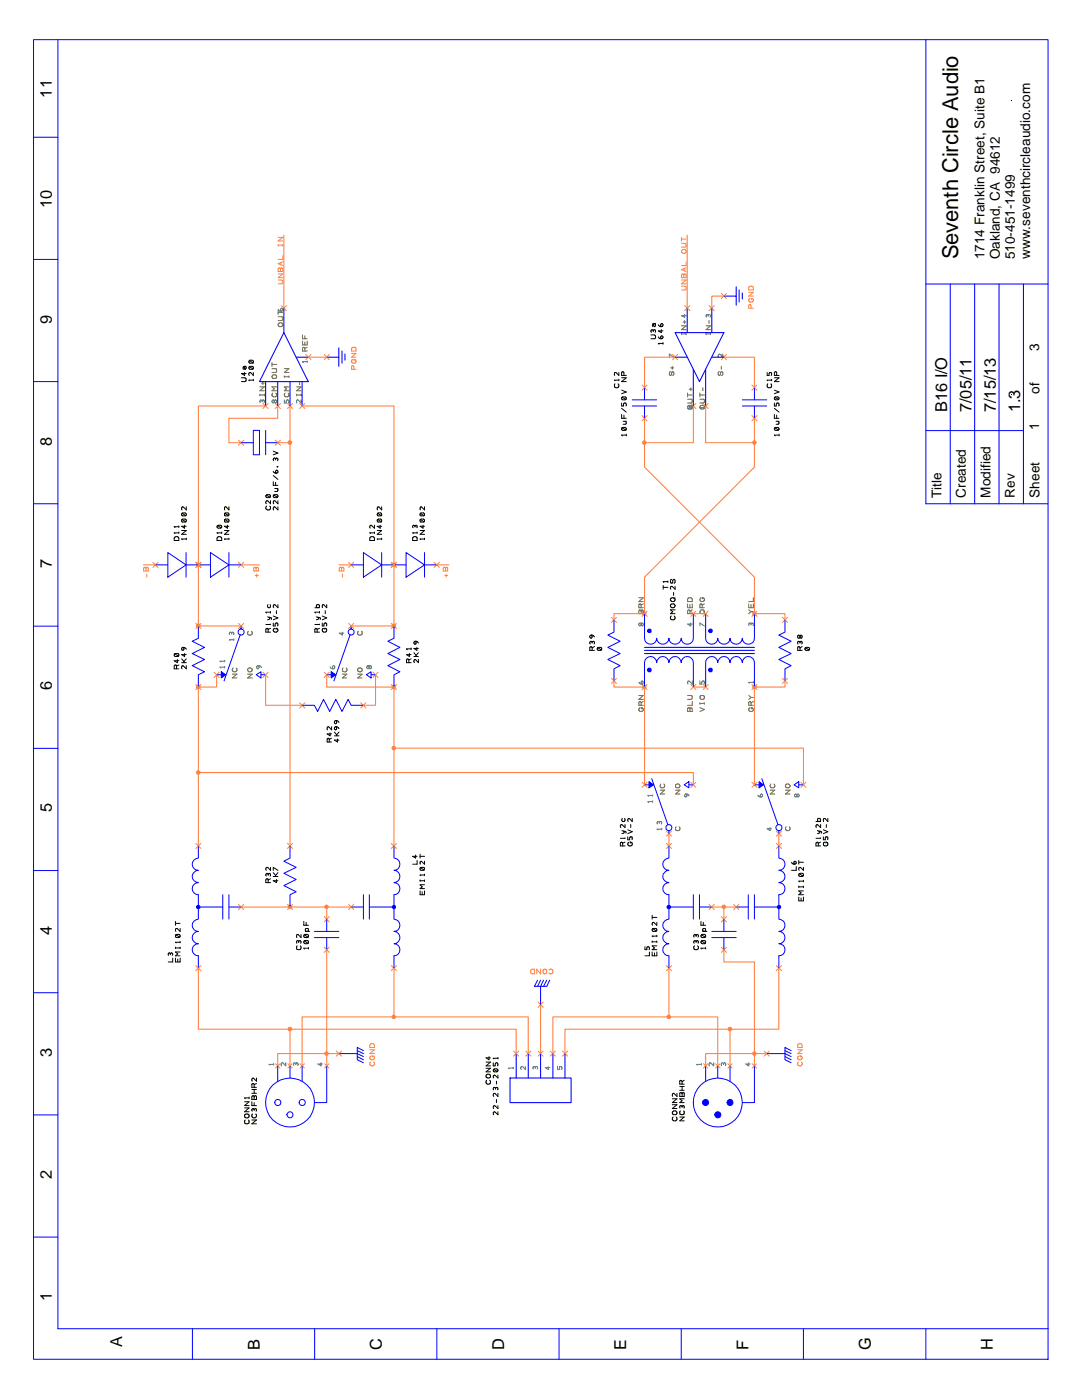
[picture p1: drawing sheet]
<svg xmlns="http://www.w3.org/2000/svg" width="216mm" height="279mm" viewBox="0 0 216 279" stroke-linecap="round" stroke-linejoin="round" font-family="sans-serif">
<defs><g id="words">
<text font-size="4.4" x="191.2" y="51.8" transform="rotate(-90 191.2 51.8)">Seventh Circle Audio</text>
<g font-size="3.3">
<text x="10.3" y="19.5" transform="rotate(-90 10.3 19.5)">11</text>
<text x="10.3" y="41.4" transform="rotate(-90 10.3 41.4)">10</text>
<text x="10.3" y="64.6" transform="rotate(-90 10.3 64.6)">9</text>
<text x="189" y="82.3" transform="rotate(-90 189 82.3)">B16 I/O</text>
<text x="193.8" y="82.3" transform="rotate(-90 193.8 82.3)">7/05/11</text>
<text x="198.7" y="82.3" transform="rotate(-90 198.7 82.3)">7/15/13</text>
<text x="203.6" y="82.3" transform="rotate(-90 203.6 82.3)">1.3</text>
<text x="10.3" y="89" transform="rotate(-90 10.3 89)">8</text>
<text x="10.3" y="113.4" transform="rotate(-90 10.3 113.4)">7</text>
<text x="10.3" y="137.8" transform="rotate(-90 10.3 137.8)">6</text>
<text x="10.3" y="162.1" transform="rotate(-90 10.3 162.1)">5</text>
<text x="10.3" y="186.5" transform="rotate(-90 10.3 186.5)">4</text>
<text x="10.3" y="210.9" transform="rotate(-90 10.3 210.9)">3</text>
<text x="10.3" y="235.3" transform="rotate(-90 10.3 235.3)">2</text>
<text x="10.3" y="259.7" transform="rotate(-90 10.3 259.7)">1</text>
<text x="24.4" y="268.8" transform="rotate(-90 24.4 268.8)">A</text>
<text x="51.8" y="269.5" transform="rotate(-90 51.8 269.5)">B</text>
<text x="76.2" y="269.5" transform="rotate(-90 76.2 269.5)">C</text>
<text x="100.6" y="269.5" transform="rotate(-90 100.6 269.5)">D</text>
<text x="125" y="269.5" transform="rotate(-90 125 269.5)">E</text>
<text x="149.4" y="269.5" transform="rotate(-90 149.4 269.5)">F</text>
<text x="173.7" y="269.5" transform="rotate(-90 173.7 269.5)">G</text>
<text x="198.1" y="269.5" transform="rotate(-90 198.1 269.5)">H</text>
</g>
<g font-size="2.7">
<text x="196.4" y="51.8" transform="rotate(-90 196.4 51.8)">1714 Franklin Street, Suite B1</text>
<text x="199.5" y="51.8" transform="rotate(-90 199.5 51.8)">Oakland, CA 94612</text>
<text x="202.5" y="51.8" transform="rotate(-90 202.5 51.8)">510-451-1499</text>
<text x="205.6" y="51.8" transform="rotate(-90 205.6 51.8)">www.seventhcircleaudio.com</text>
<text x="207.3" y="70.1" transform="rotate(-90 207.3 70.1)">3</text>
<text x="207.4" y="78.6" transform="rotate(-90 207.4 78.6)">of</text>
<text x="207.3" y="85.9" transform="rotate(-90 207.3 85.9)">1</text>
<text x="187.9" y="99.4" transform="rotate(-90 187.9 99.4)">Title</text>
<text x="192.7" y="99.4" transform="rotate(-90 192.7 99.4)">Created</text>
<text x="197.6" y="99.4" transform="rotate(-90 197.6 99.4)">Modified</text>
<text x="202.5" y="99.4" transform="rotate(-90 202.5 99.4)">Rev</text>
<text x="207.4" y="99.4" transform="rotate(-90 207.4 99.4)">Sheet</text>
</g>
</g></defs>
<g fill="none" stroke="#ff8040" stroke-width=".2">
<path d="M55 212.3l.9 .8M55.9 212.3l-.9 .8M57.4 212.3l.9 .8M58.3 212.3l-.9 .8M59.9 212.3l.8 .8M60.7 212.3l-.8 .8M64.8 212.3l.8 .8M65.6 212.3l-.8 .8M140.4 212.3l.8 .8M141.2 212.3l-.8 .8M142.8 212.3l.9 .8M143.7 212.3l-.9 .8"/>
<path d="M145.2 212.3l.9 .8M146.1 212.3l-.9 .8M150.1 212.3l.9 .8M151 212.3l-.9 .8"/>
</g>
<g fill="none" stroke="#408080" stroke-width=".2">
<path d="M54.6 212.3v.3M54.6 212.4h-.9l.1 .2M57 212.1v.6l-.7-.6a.39 .39 0 0 0-.1 .6M59 212.3l.2-.2a.33 .33 0 0 1 .2 .5M59 212.3v.2M59 212.3l-.2-.2a.33 .33 0 0 0-.2 .5M64.1 212.1v.6l-.7-.4h.9M140 212.4h-1l.2 .2M140 212.3v.3M142.4 212.1v.6l-.7-.6a.41 .41 0 0 0-.1 .6M144.4 212.3l.2-.2 .1 .1v.4M144.4 212.3v.2"/>
<path d="M144.4 212.3l-.3-.2-.1 .1v.4M149.4 212.1v.6l-.6-.4h.9"/>
</g>
<g fill="none" stroke="#00f" stroke-width=".2">
<path d="M55.4 212.7v3.1M57.9 212.7v2.4M60.3 212.7v3.1M65.2 212.7v7.3h-2.5M140.8 212.7v3.1M143.2 212.7v2.4M145.7 212.7v3.1M150.5 212.7v7.3h-2.4"/>
<circle cx="55.4" cy="220" r=".62"/>
<circle cx="57.9" cy="222.5" r=".62"/>
<circle cx="57.9" cy="220" r="4.9"/>
<circle cx="60.3" cy="220" r=".62"/>
<circle cx="140.8" cy="220" r=".62"/>
<circle cx="143.2" cy="220" r="4.9"/>
</g>
<g fill="none" stroke="#000" stroke-width=".2">
<path d="M48.8 219.9h.9l-.9 .7h.9M49.7 218.9v.4M49.7 219.1h-.9l.1 .2M50.2 219.9v.7h1M50.2 218.2h1M50.2 217.4h1M50.3 218.7h.2l.2 .2 .3-.2h.1l.1 .7h-1zM50.7 216.5l-.1-.2h-.3l-.1 .7h1M50.7 216.5v.5M50.7 217.4v.8M50.7 218.9v.5M51.2 215.1v.7l-.7-.7a.39 .39 0 0 0-.2 .7"/>
<path d="M51.2 216.2l-.5 .3M48.8 221.1h.9l-.9 .8h.9M48.9 223.5v.1a.46 .46 0 0 0 .2 .7h.3a.46 .46 0 0 0 .3-.7l-.1-.1M50.2 223.5h1l-1 .8h1M50.4 222.3l-.2 .5 .3 .3 .6-.2 .1-.4-.2-.2M50.7 221.5l.3-.3 .1 .1v.5M50.7 221.5l-.2-.3a.33 .33 0 0 0-.2 .6M50.7 220v.6M50.7 221.5v.1"/>
<circle cx="49.3" cy="222.7" r=".45"/>
</g>
<circle cx="140.8" cy="220" r=".62" fill="#00f"/>
<circle cx="143.2" cy="222.5" r=".62" fill="none" stroke="#00f" stroke-width=".2"/>
<circle cx="143.2" cy="222.5" r=".62" fill="#00f"/>
<circle cx="145.7" cy="220" r=".6" fill="none" stroke="#00f" stroke-width=".2"/>
<circle cx="145.7" cy="220" r=".6" fill="#00f"/>
<g fill="none" stroke="#000" stroke-width=".2">
<path d="M134.2 219.3h.9l-.9 .7h.9M135.1 218.2v.6l-.7-.6a.41 .41 0 0 0-.2 .6M135.6 217.6h.9M135.6 216.8h.9M135.7 218.1h.3l.1 .2v-.2h.4v.7h-.9zM136.1 215.9l-.3-.3-.1 .1-.1 .7h.9M136.1 215.9v.5M136.1 216.8v.8M136.1 218.3v.5M136.5 219.3h-.9l.5 .4-.5 .3h.9M136.5 215.6l-.4 .3M134.2 220.5h.9l-.9 .7h.9"/>
<path d="M134.3 222.9l-.1 .5 .3 .3h.3l.3-.3-.2-.5M135.6 222.9h.9l-.9 .8h.9M135.8 221.7l-.1 .1a.46 .46 0 0 0 .2 .7h.3a.46 .46 0 0 0 .3-.7l-.1-.1M136.1 220.9l.2-.3 .2 .1v.4M136.1 220.9l-.3-.3-.1 .1v.4M136.1 220.9v.1"/>
<circle cx="134.6" cy="222.1" r=".45"/>
</g>
<path d="M133 168.3l1 1M134 168.3l-1 1M133 192.7l1 1M134 192.7l-1 1M141.5 180.5l1 1M142.5 180.5l-1 1M67.1 209.8l1.1 1M68.2 209.8l-1.1 1M152.5 209.8l1 1M153.5 209.8l-1 1" fill="none" stroke="#ff8040" stroke-width=".2"/>
<g fill="none" stroke="#00f" stroke-width=".2">
<path d="M6.7 7.9h202.4v263.4h-202.4zM11.6 7.9v257.3h197.5M6.7 27.4h4.9M6.7 51.8h4.9M184.7 56.7h24.4M6.7 76.2h4.9M184.7 85.9h19.5M6.7 100.5h4.9M184.7 100.5h24.4M6.7 125h4.9M6.7 149.4h4.9M6.7 173.7h4.9"/>
<path d="M133.5 168.8v2.4a1.23 1.23 0 0 0-1.3 1.3 1.23 1.23 0 0 0 1.3 1.2 1.23 1.23 0 0 0-1.3 1.2 1.23 1.23 0 0 0 1.3 1.2 1.21 1.21 0 0 0-1.3 1.3 1.21 1.21 0 0 0 1.3 1.2v2.4M138.3 178.6v4.8M139.6 178.6v4.8M6.7 198.1h4.9M133.5 181v2.4a1.23 1.23 0 0 0-1.3 1.3 1.23 1.23 0 0 0 1.3 1.2 1.23 1.23 0 0 0-1.3 1.2 1.23 1.23 0 0 0 1.3 1.2 1.21 1.21 0 0 0-1.3 1.2 1.21 1.21 0 0 0 1.3 1.3v2.4M133.5 181h4.8M139.6 181h2.4M67.6 210.3h3.7l1.2 .6M71.3 210.9l1.2 .6M71.3 209.7l1.2 .6M72.5 209.7l-1.2-.7v2.5l1.2 .6M153 210.3h3.6l1.3 .6"/>
<path d="M156.6 210.9l1.3 .6M156.6 209.7l1.3 .6M157.9 209.7l-1.3-.7v2.5l1.3 .6M6.7 222.5h4.9M6.7 246.9h4.9M38.4 265.2v6.1M62.8 265.2v6.1M87.2 265.2v6.1M111.5 265.2v6.1M135.9 265.2v6.1M160.3 265.2v6.1M184.7 265.2v6.1"/>
</g>
<path d="M184.7 7.9v92.6M189.6 56.7v43.8M194.5 56.7v43.8M199.3 56.7v43.8M204.2 56.7v43.8" fill="none" stroke="#00f" stroke-width=".21"/>
<path d="M133.4 180.9h.2v.2h-.2z" fill="none" stroke="#00f" stroke-width=".59"/>
<path d="M133.4 180.9h.2v.2h-.2z" fill-rule="evenodd" fill="#00f"/>
<g fill="none" stroke="#000" stroke-width=".2">
<path d="M128.7 188.9v.6h.4v-.5l.3-.1a.38 .38 0 0 1 .1 .6M129.6 190v.8h-.9M130.1 190v.8h1v-.8M130.1 182.7v.7M130.1 187.8v.3M130.1 188h1M130.1 183.1h1M130.2 185.3a.33 .33 0 0 0 .1 .6l.7-.1M130.2 185.3h.8v.5M130.2 185.3l.8 .5M130.6 190.2v.6M131.1 188.8h-1l.5 .4-.5 .3h1"/>
<path d="M131.1 184.1v.6l-.8-.6-.2 .2 .1 .4M131.1 186.6v.3M131.1 187.8v.3M131.1 186.8h-1l.2 .1"/>
</g>
<path d="M154.9 168.3l1.1 1M156 168.3l-1.1 1M146.4 180.5l1 1M147.4 180.5l-1 1M154.9 192.7l1.1 1M156 192.7l-1.1 1" fill="none" stroke="#ff8040" stroke-width=".2"/>
<path d="M149.3 178.6v4.8M150.5 178.6v4.8M155.4 168.8v2.4a1.23 1.23 0 0 1 1.2 1.3 1.23 1.23 0 0 1-1.2 1.2 1.23 1.23 0 0 1 1.2 1.2 1.23 1.23 0 0 1-1.2 1.2 1.21 1.21 0 0 1 1.2 1.3 1.21 1.21 0 0 1-1.2 1.2v2.4M146.9 181h2.4M150.5 181h4.9M155.4 181v2.4a1.23 1.23 0 0 1 1.2 1.3 1.23 1.23 0 0 1-1.2 1.2 1.23 1.23 0 0 1 1.2 1.2 1.23 1.23 0 0 1-1.2 1.2 1.21 1.21 0 0 1 1.2 1.2 1.21 1.21 0 0 1-1.2 1.3v2.4" fill="none" stroke="#00f" stroke-width=".2"/>
<path d="M155.4 180.9l.2 .1-.1 .1-.2-.1z" fill="none" stroke="#00f" stroke-width=".59"/>
<path d="M155.4 180.9l.2 .1-.1 .1-.2-.1z" fill-rule="evenodd" fill="#00f"/>
<g fill="none" stroke="#000" stroke-width=".2">
<path d="M34.8 107.2a.55 .55 0 0 1 .8 0l.1 .7h-.9zM35.7 106.3h-.9l.1 .2M35.7 104.9v.4M35.7 106.2v.3M35.7 105.1h-.9l.1 .2M36.2 105.9h1l-1 .7h1M36.3 103.7h.8v.4M36.3 103.7v.4h.8M36.3 102.4h.6a.33 .33 0 0 1 .2 .5M36.3 102.4v.5h.8M36.3 103.7l.8 .4M36.3 102.4l.8 .5"/>
<path d="M36.8 104.8v.6l-.6-.4h1M37.2 107.6h-1l.2 .1M37.2 101.1v.7l-.8-.7a.41 .41 0 0 0-.1 .7M37.2 107.4v.3M43.4 107.2a.52 .52 0 0 1 .8 .2v.5h-.9zM43.4 104.9v.4h.8M43.4 104.9h.8v.4M43.4 104.9l.8 .4M44.2 106.2v.3M44.2 106.3h-.9l.2 .2M44.8 105.9h.9l-.9 .7h.9M44.8 102.4h.8v.5"/>
<path d="M44.8 103.7h.8v.4M44.8 103.7v.4h.8M44.8 102.4v.5h.8M44.8 103.7l.8 .4M44.8 102.4l.8 .5M45.4 104.8v.6l-.6-.4h.9M45.7 101.1v.7l-.7-.7-.2 .1v.6M45.7 107.4v.3M45.7 107.6h-.9l.1 .1M73.9 107.2l.2-.1 .5 .1 .1 .7h-.9zM74.7 106.3h-.9l.2 .2M74.7 104.8v.6l-.7-.6-.2 .2 .1 .4"/>
<path d="M74.7 106.2v.3M75.3 105.9h.9l-.9 .7h.9M75.4 103.7h.7v.4M75.4 103.7v.4h.7M75.4 102.4h.7v.5M75.4 102.4v.5h.7M75.4 103.7l.7 .4M75.4 102.4l.7 .5M75.9 104.8v.6l-.6-.4h.9M76.2 107.6h-.9l.1 .1M76.2 101.1v.7l-.7-.7a.41 .41 0 0 0-.1 .7M76.2 107.4v.3"/>
<path d="M82.4 107.2a.55 .55 0 0 1 .8 0v.7h-.9zM82.8 105l-.3-.2a.3 .3 0 0 0-.1 .5M82.8 105l.2-.2 .2 .1v.4M82.8 105v.2M83.2 106.3h-.9l.2 .2M83.2 106.2v.3M83.8 105.9h.9l-.9 .7h.9M83.9 103.7l.6-.1a.33 .33 0 0 1 .1 .5M83.9 103.7v.4h.7M83.9 102.4h.6l.2 .2-.1 .3M83.9 102.4v.5h.7M83.9 103.7l.7 .4"/>
<path d="M83.9 102.4l.7 .5M84.4 104.8v.6l-.6-.4h.9M84.7 107.6h-.9l.1 .1M84.7 101.1v.7l-.7-.7-.1 .1v.6M84.7 107.4v.3M34.8 130.5v.4h.8M34.8 130.5h.8v.4M34.8 130.5l.8 .4M35.2 132.9v-.1h-.4v.7h.9M35.2 132.9v.6M35.4 131.6v.6l-.6-.3h.9M35.7 132.7l-.5 .2"/>
<path d="M36.2 132.2h1M36.2 131.5l.5 .5M36.4 129.2l.5 .1 .3 .3M36.7 132v.2M36.8 130.4v.6l-.6-.4h1M37.2 132.8v.7l-.8-.7a.41 .41 0 0 0-.1 .7M37.2 131.5l-.5 .5M81.6 131.7l-.2-.2-.2 .1-.1 .6h.9M81.6 131.7v.5M81.7 130.4v.6l-.6-.4h.9M82 131.5l-.4 .2M82 129.3v.4"/>
<path d="M82 129.5h-.9l.2 .2M82.6 131h.9M82.6 130.3l.4 .5M82.7 128.1h.3v.4h-.3zM82.8 128a.56 .56 0 0 1 .7 .4M83 130.8v.2M83.2 129.2v.6l-.6-.4h.9M83.5 131.6v.6l-.7-.6a.41 .41 0 0 0-.1 .6M83.5 130.3l-.5 .5M65.7 147.6l-.2-.3-.2 .1v.7h.9M65.7 147.6v.5M65.9 146.3v.6l-.6-.4h.9"/>
<path d="M66.2 145v.7l-.7-.7-.2 .1v.6M66.2 147.3l-.5 .3M66.7 146.9h.9M66.7 146.1l.5 .5M67 145l.4 .1 .2 .3M67 143.8l.4 .1 .2 .3M67.2 146.6v.3M67.4 147.5v.6l-.7-.4h.9M67.6 146.1l-.4 .5M53.5 175.6v-.2h-.4l-.1 .7h1M53.5 174.5l-.2-.2a.33 .33 0 0 0-.2 .5M53.5 174.5v.2"/>
<path d="M53.5 175.6v.5M53.5 174.5l.3-.2 .1 .1v.4M54 173.1v.6l-.7-.6-.3 .2 .1 .4M54 175.4l-.5 .2M54.5 174.9h1M54.5 174.2l.5 .5M54.5 173.7v-.6l1 .6M55 174.7v.2M55.2 175.5v.6l-.7-.3h1M55.5 174.2l-.5 .5M157.9 172.1a.56 .56 0 0 0 .7 .4M158.9 172.9v.8h-1"/>
<path d="M159.4 179v.8h.9v-.8M159.4 171.7v.8M159.4 176.8v.3M159.4 177h.9M159.4 172.1h.9M159.5 174.4v.4h.7M159.5 174.4l.6-.1 .2 .2-.1 .3M159.5 174.4l.7 .4M159.9 179.2v.6M160.3 173.1v.6l-.7-.6-.2 .2 .1 .4M160.3 175.7v.3M160.3 176.8v.3"/>
<path d="M160.3 177.8h-.9l.5 .4-.5 .4h.9M160.3 175.9h-.9l.2 .1M59.3 188.8l-.1 .2 .1 .5a.52 .52 0 0 0 .8-.3l-.2-.4M59.6 188l.3-.3 .1 .1v.5M59.6 188l-.2-.3-.2 .1v.5M59.6 188v.1M60.1 186.5v.6l-.7-.6-.2 .1v.5M60.6 183.9v.8h1M60.7 186.6l.6-.1a.33 .33 0 0 1 .2 .5M60.7 187.8l.6-.1a.33 .33 0 0 1 .2 .6M60.7 187.8a.33 .33 0 0 0 .2 .5h.6M60.7 186.6v.4h.8"/>
<path d="M60.7 187.8l.8 .5M60.7 186.6l.8 .4M60.9 185.9h.9M61.1 184.1v.6M61.2 185.9a.33 .33 0 0 1-.2-.6 .33 .33 0 0 1 .6 .2l-.3 .4M61.6 189.1v.3M61.6 189.2h-1l.2 .2M138.6 188.8l-.2 .4a.5 .5 0 0 0 .5 .3 .5 .5 0 0 0 .5-.3l-.2-.4M138.9 186.7l.2-.2a.33 .33 0 0 1 .2 .5M138.9 188l.2-.3a.33 .33 0 0 1 .2 .6M138.9 186.7l-.3-.2-.1 .1v.4M138.9 188l-.3-.3-.1 .1v.5"/>
<path d="M138.9 186.7v.2M138.9 188v.1M139.9 183.9v.8h.9M140 187.8l.6-.1 .2 .3-.1 .3M140 187.8a.33 .33 0 0 0 .1 .5h.6M140 186.6l.6-.1 .2 .2-.1 .3M140 186.6v.4h.7M140 187.8l.7 .5M140 186.6l.7 .4M140.2 185.9h.9M140.3 184.1v.6M140.4 185.9a.32 .32 0 0 1-.2-.5 .32 .32 0 0 1 .5-.1 .33 .33 0 0 1-.1 .6"/>
<path d="M140.8 189.2h-.9l.1 .2M140.8 189.1v.3"/>
<circle cx="36.5" cy="129.5" r=".27"/>
<circle cx="66.9" cy="144.1" r=".29"/>
<circle cx="66.9" cy="145.3" r=".29"/>
<circle cx="158.7" cy="172.2" r=".27"/>
</g>
<g fill="none" stroke="#ff8040" stroke-width=".2">
<path d="M30.5 112.2l1 1M31.5 112.2l-1 1M39.1 112.2l1 1M40.1 112.2l-1 1M47.6 112.2l1 1M48.6 112.2l-1 1M69.6 112.2l1 1M70.6 112.2l-1 1M78.1 112.2l1 1M79.1 112.2l-1 1M86.6 112.2l1.1 1M87.7 112.2l-1.1 1"/>
<path d="M39.1 124.4l1 1M39.1 136.6l1 1M40.1 124.4l-1 1M40.1 136.6l-1 1M78.1 124.4l1 1M78.1 136.6l1 1M79.1 124.4l-1 1M79.1 136.6l-1 1M59.8 140.3l1 1M60.8 140.3l-1 1M72 140.3l1 1M73 140.3l-1 1"/>
<path d="M39.1 168.3l1 1M40.1 168.3l-1 1M57.4 168.3l1 1M58.4 168.3l-1 1M39.1 192.7l1 1M40.1 192.7l-1 1M47.6 180.5l1 1M48.6 180.5l-1 1M57.4 180.5l1 1M58.4 180.5l-1 1M64.7 182.9l1 1.1M64.7 189l1 1.1"/>
<path d="M65.7 182.9l-1 1.1M65.7 189l-1 1.1M143.9 182.9l1 1.1M143.9 189l1 1.1M144.9 182.9l-1 1.1M144.9 189l-1 1.1"/>
</g>
<g fill="#ff8040" stroke="#ff8040" stroke-width=".2">
<circle cx="39.6" cy="112.7" r=".37"/>
<circle cx="78.6" cy="112.7" r=".35"/>
<circle cx="57.9" cy="181" r=".36"/>
<circle cx="39.6" cy="124.9" r=".37"/>
<circle cx="39.6" cy="137.1" r=".37"/>
<circle cx="78.6" cy="124.9" r=".35"/>
<circle cx="78.6" cy="137.1" r=".35"/>
</g>
<g fill="none" stroke="#00f" stroke-width=".2">
<path d="M31 112.7h2.5M33.5 110.3l3.6 2.4-3.6 2.5zM37.1 112.7h4.9M37.1 110.3v4.9M42 110.3l3.7 2.4-3.7 2.5zM45.7 110.3v4.9M45.7 112.7h2.4M70.1 112.7h2.4M72.5 110.3l3.7 2.4-3.7 2.5zM76.2 112.7h4.8M76.2 110.3v4.9M81 110.3l3.7 2.4-3.7 2.5z"/>
<path d="M84.7 112.7h2.4M84.7 110.3v4.9M39.6 124.9v2.5l-1.2 .6 2.4 1.2-2.4 1.2 2.4 1.2-2.4 1.2 2.4 1.3-1.2 .6v2.4M78.6 124.9v2.5l-1.2 .6 2.4 1.2-2.4 1.2 2.4 1.2-2.4 1.2 2.4 1.3-1.2 .6v2.4M60.3 140.8h2.4l.7 1.2 1.2-2.4 1.2 2.4 1.2-2.4 1.2 2.4 1.3-2.4 .6 1.2h2.4M39.6 168.8v2.4a1.23 1.23 0 0 0-1.2 1.3 1.23 1.23 0 0 0 1.2 1.2 1.23 1.23 0 0 0-1.2 1.2 1.23 1.23 0 0 0 1.2 1.2 1.21 1.21 0 0 0-1.2 1.3 1.21 1.21 0 0 0 1.2 1.2v2.4M44.4 178.6v4.8M45.7 178.6v4.8M57.9 168.8v2.4l-1.3 .7 2.5 1.2-2.5 1.2 2.5 1.2-2.5 1.2 2.5 1.3-1.2 .6v2.4M39.6 181v2.4a1.23 1.23 0 0 0-1.2 1.3 1.23 1.23 0 0 0 1.2 1.2 1.23 1.23 0 0 0-1.2 1.2 1.23 1.23 0 0 0 1.2 1.2 1.21 1.21 0 0 0-1.2 1.2 1.21 1.21 0 0 0 1.2 1.3v2.4M39.6 181h4.8M45.7 181h2.4"/>
<path d="M62.7 185.9h4.9M62.7 187.1h4.9M65.2 183.4v2.5M65.2 187.1v2.4M142 185.9h4.9M142 187.1h4.9M144.4 183.4v2.5M144.4 187.1v2.4"/>
</g>
<path d="M39.5 180.9h.2v.2h-.2z" fill="none" stroke="#00f" stroke-width=".59"/>
<path d="M39.5 180.9h.2v.2h-.2z" fill-rule="evenodd" fill="#00f"/>
<g fill="none" stroke="#000" stroke-width=".2">
<path d="M34 190.4l.2-.2a.3 .3 0 0 1 .2 .5M34 190.4v.1M34 190.4l-.2-.2h-.2v.5M34.5 191.2v.8h-.9M35 191.2v.8h.9v-.8M35 183.9v.8M35 189v.3M35 189.2h.9M35 184.3h.9M35.1 186.6v.4h.8M35.1 186.6l.6-.1a.33 .33 0 0 1 .2 .5M35.1 186.6l.8 .4"/>
<path d="M35.5 191.4v.6M35.9 185.3v.6l-.6-.6-.3 .2 .1 .4M35.9 187.9v.3M35.9 189v.3M35.9 190h-.9l.5 .4-.5 .4h.9M35.9 188h-.9l.2 .2"/>
</g>
<path d="M78.1 168.3l1 1M79.1 168.3l-1 1M69.6 180.5l1 1M70.6 180.5l-1 1M78.1 192.7l1 1M79.1 192.7l-1 1" fill="none" stroke="#ff8040" stroke-width=".2"/>
<path d="M72.5 178.6v4.8M73.7 178.6v4.8M78.6 168.8v2.4a1.23 1.23 0 0 1 1.2 1.3 1.23 1.23 0 0 1-1.2 1.2 1.23 1.23 0 0 1 1.2 1.2 1.23 1.23 0 0 1-1.2 1.2 1.21 1.21 0 0 1 1.2 1.3 1.21 1.21 0 0 1-1.2 1.2v2.4M70.1 181h2.4M73.7 181h4.9M78.6 181v2.4a1.23 1.23 0 0 1 1.2 1.3 1.23 1.23 0 0 1-1.2 1.2 1.23 1.23 0 0 1 1.2 1.2 1.23 1.23 0 0 1-1.2 1.2 1.21 1.21 0 0 1 1.2 1.2 1.21 1.21 0 0 1-1.2 1.3v2.4" fill="none" stroke="#00f" stroke-width=".2"/>
<path d="M78.5 180.9l.2 .1v.1l-.3-.1z" fill="none" stroke="#00f" stroke-width=".59"/>
<path d="M78.5 180.9l.2 .1v.1l-.3-.1z" fill-rule="evenodd" fill="#00f"/>
<g fill="none" stroke="#000" stroke-width=".2">
<path d="M48.2 75.4h.7l.2 .2-.1 .5-.8 .1M48.8 74.3v.6l-.6-.4h.9M48.9 73.1l-.2 .2 .2 .4 .2-.2-.2-.4M49.1 73.1l-.5 .1v.5M49.7 73.2h.8v.4M49.7 73.2a.3 .3 0 0 0 .2 .5l.6-.1M49.7 72h.8v.4M49.7 72v.4h.8M49.7 73.2l.8 .4M49.7 72l.8 .4M50.5 74.3v.6l-.6-.6-.2 .2v.4M50.5 75.7v.3"/>
<path d="M50.5 75.9h-.8l.1 .1M122.7 76.6l-.1 .5 .3 .3h.3l.3-.3-.2-.5M123.5 75.9h-.9l.1 .1M123.5 74.3v.6l-.7-.6-.2 .1v.5M123.5 75.7v.3M124 75.4h1l-1 .8h1M124 77.9l1 .3-1 .4M124.1 79.3h.8v.4M124.1 79.3a.3 .3 0 0 0 .1 .5l.7-.1M124.1 79.3l.8 .4M124.5 74.9v-.5l-.3-.2-.2 .2v.5h1M129.9 66.8h.7l.2 .3v.3l-.2 .2h-.7"/>
<path d="M130.3 66l.3-.2 .1 .1v.4M130.3 66v.2M130.3 66l-.2-.2a.33 .33 0 0 0-.1 .5M130.6 64.6l-.2 .2 .2 .4 .2-.3-.2-.3M130.8 64.6h-.5v.6M131.4 67.2a.56 .56 0 0 0 .6 .4M131.4 64.8a.56 .56 0 0 0 .6 .4M132 65.8v.6l-.6-.4h.9M132.3 68.4v.3M132.3 68.5h-.9l.1 .2M153.1 74.3v.6h.4v-.4l.2-.2 .3 .2-.1 .4M153.2 76.6l-.1 .5 .3 .3 .4-.1 .2-.2-.2-.5"/>
<path d="M154 75.9h-.9l.1 .1M154 75.7v.3M154.5 75.4h.9l-.9 .8h.9M154.5 77.9l.9 .3-.9 .4M154.6 79.3h.8v.4M154.6 79.3v.4h.8M154.6 79.3l.8 .4M155 74.9v-.5l-.2-.2-.3 .2v.5h.9M124 80.4v.6h.4v-.4l.2-.2 .4 .2-.1 .4M124 82.7v.8h1M124 81.5l1 .8M124.1 85.4h.8v.4"/>
<path d="M124.1 85.4a.3 .3 0 0 0 .1 .5l.7-.1M124.1 85.4l.8 .4M124.3 84.1h.7M124.5 82.8v.7M124.7 84.1a.33 .33 0 0 1 .2 .5l-.6 .1M125 86.7v.3M125 86.8h-1l.2 .2M154.5 82.7v.8h.9M154.5 80.4v.6h.4v-.4l.3-.2 .2 .2v.4M154.5 81.5l.9 .8M154.6 85.4h.8v.4M154.6 85.4v.4h.8"/>
<path d="M154.6 85.4l.8 .4M154.9 84.1h.5M155 82.8v.7M155.2 84.1a.33 .33 0 0 1 .2 .5l-.5 .1M155.4 86.8h-.9l.2 .2M155.4 86.7v.3M82.9 170.6v.6l-.6-.3h.9M83.2 171.7v.8h-.9M83.8 170.9h.9M83.8 177.8v.8h.9v-.8M83.8 170.5v.7M83.8 175.6v.3"/>
<path d="M83.8 175.8h.9M83.9 173.1v.5h.7M83.9 173.1h.7v.5M83.9 173.1l.7 .5M84.2 178v.6M84.7 171.9v.6l-.7-.6-.2 .2 .1 .4M84.7 174.5v.3M84.7 175.6v.3M84.7 176.6h-.9l.4 .4-.4 .3h.9M84.7 174.6h-.9l.1 .2"/>
<circle cx="132.1" cy="67.3" r=".27"/>
<circle cx="132.1" cy="64.9" r=".29"/>
</g>
<g fill="none" stroke="#ff8040" stroke-width=".2">
<path d="M143.9 58.5l1 1.1M144.9 58.5l-1 1.1M56.1 61l1 1M57.1 61l-1 1M61 70.7l1.1 1.1M62.1 70.7l-1.1 1.1M128.1 76.8l1 1.1M129.1 76.8l-1 1.1M134.2 70.7l1 1.1M135.2 70.7l-1 1.1M136.6 61l1.1 1M137.7 61l-1.1 1"/>
<path d="M141.5 61l1 1M142.5 61l-1 1M143.9 70.7l1 1.1M144.9 70.7l-1 1.1M150 76.8l1 1.1M151 76.8l-1 1.1M52.5 80.5l1 1M53.5 80.5l-1 1M54.9 80.5l1.1 1M56 80.5l-1.1 1M57.4 80.5l1 1M58.4 80.5l-1 1"/>
<path d="M59.8 80.5l1 1M60.8 80.5l-1 1M128.1 82.9l1 1.1M129.1 82.9l-1 1.1M137.8 80.5l1.1 1M138.9 80.5l-1.1 1M140.3 80.5l1 1M141.3 80.5l-1 1M150 82.9l1 1.1M151 82.9l-1 1.1M128.1 136.6l1 1M128.1 122l1 1"/>
<path d="M129.1 136.6l-1 1M129.1 122l-1 1M137.8 136.6l1.1 1M137.8 122l1.1 1M138.9 136.6l-1.1 1M138.9 122l-1.1 1M140.3 136.6l1 1M140.3 122l1 1M141.3 136.6l-1 1M141.3 122l-1 1M150 136.6l1 1M150 122l1 1"/>
<path d="M151 136.6l-1 1M151 122l-1 1"/>
</g>
<g fill="none" stroke="#808000" stroke-width=".2">
<path d="M51.9 78.8h.8M51.9 77.2h.8l-.8 .8h.8M51.9 78.7v.3M52.2 76.5h.5M52.5 76.2v.6M52.7 78.7v.3M54.3 73.6h.7l.2 .2v.3l-.2 .2h-.7M54.3 72.3v.8M54.3 72.7h.9M54.4 78.4l-.1 .5 .3 .3h.3l.3-.3-.2-.5M54.4 74.8h.6l.2 .3-.1 .3-.2 .1h-.5l-.1-.3zM55.2 77.2h-.9l.4 .4-.4 .4h.9"/>
<path d="M55.5 62v.7M55.5 63.2h.7l.2 .2-.1 .5-.8 .1M55.5 62.4h.9M56.7 73.6h1l-1 .7h1M56.7 75v.3M56.7 75.2h1M56.9 78.4l-.2 .5 .3 .3h.3l.4-.3-.2-.5M57.7 77.2h-1l.5 .4-.5 .4h1M57.7 75v.3M59.2 78.8h.9M59.2 78.7v.3M59.2 77.2h.9l-.9 .8h.9"/>
<path d="M59.8 76.2v.6M60.1 78.7v.3M60.4 66.8v.8h.9M60.4 68.1v.7h.9v-.7M60.8 69.5l-.2-.2-.1 .1-.1 .7h.9M60.8 67v.6M60.8 68.2v.6M60.8 69.5v.6M61.3 69.3l-.5 .2M133.8 74.2l-.2 .2v.3l.2 .2 .1-.1 .2-.5 .1-.1 .3 .2v.3l-.3 .2M133.9 73.4h.6M134.2 73.1v.6"/>
<path d="M136 66.6h.9M136 66.5v.3M136 65h.9l-.9 .8h.9M136.3 64.3h.6M136.6 64v.6M136.9 66.5v.3M137.2 78.8h.9M137.2 78.4v.8M137.2 79.7h.7l.2 .2-.1 .4-.8 .1M137.5 77.7h.6M137.8 77.4v.6M139.7 78.8h.8"/>
<path d="M139.7 79.7h.8a.52 .52 0 0 1-.2 .7h-.6M139.7 78.4v.8M140.3 77.4v.6M140.9 66.6h.9M140.9 65h.9l-.9 .8h.9M140.9 66.5v.3M141.5 64v.6M141.8 66.5v.3M143.6 74.2l-.3 .2v.3l.3 .2 .2-.2v-.4l.2-.1 .2 .2v.3l-.2 .2M143.9 73.1v.6M127.5 119.3h.9l-.9 .8h.9M137.3 119.4l.2-.1 .5 .1 .1 .7h-.9z"/>
<path d="M140 119.3l-.3 .3 .1 .4 .5 .1 .2-.2v-.5l-.3-.1v.2M150.3 119.3v.8h-.9M127.5 138.8h.9l-.9 .8h.9M127.6 121.8l.1-.1 .2 .3 .1-.2h.3l.1 .7h-.9zM127.9 120.7v.6M127.9 122v.5M127.9 120.7l-.1-.1h-.2l-.1 .7h.9M128.4 140l-.5 .3M128.4 120.5l-.5 .2M137.2 120.5v.8h.9v-.8M137.2 138.8h.7l.2 .2-.1 .5-.8 .1M137.7 122l-.2-.3-.2 .1-.1 .7h.9"/>
<path d="M137.7 120.7v.6M137.7 122v.5M138.1 140v.8h-.9M138.1 121.7l-.4 .3M140.1 120.7l-.1-.1h-.3v.7h.8M140.1 120.7v.6M140.5 120.5l-.4 .2M149.4 120.5v.8h.9v-.8M149.4 138.8l.5 .4M149.4 121.7l.5 .4M149.9 120.7v.6M149.9 139.2h.4"/>
<path d="M149.9 139.2l-.5 .4M149.9 122.1h.4M149.9 122.1l-.5 .4M150.3 140l-.4 .3M127.8 141.2l-.3 .5 .3 .3h.3a.39 .39 0 0 0 .3-.4 .39 .39 0 0 0-.4-.4v.3M127.9 140.3v.5M127.9 140.3l-.2-.3-.1 .1-.1 .7h.9M137.3 141.3l.2-.1 .2 .3 .2-.3 .1 .1 .1 .7h-.9zM137.7 141.5v.5M139.7 140.3v.2M139.7 141.2l.8 .4-.8 .4M139.7 140.4h.8"/>
<path d="M140.5 140.3v.2M149.7 141.2l-.3 .5 .3 .3h.3a.39 .39 0 0 0 .3-.4 .39 .39 0 0 0-.4-.4v.3M149.9 140.3l-.3-.3-.1 .1-.1 .7h.9M149.9 140.3v.5"/>
<circle cx="56" cy="64.8" r=".45"/>
<circle cx="137.7" cy="81.2" r=".44"/>
<circle cx="140.1" cy="81.3" r=".41"/>
<circle cx="140.1" cy="122.1" r=".44"/>
<circle cx="140.1" cy="139.1" r=".45"/>
</g>
<g fill="none" stroke="#408080" stroke-width=".2">
<path d="M55.5 61.8l.3 .3h.4M56.7 79.8v.6h.4v-.3l.3-.3a.39 .39 0 0 1 .2 .6M60.1 79.8v.6l-.7-.6-.2 .1v.5M61.3 72.1v.2M61.3 72.2h-.9l.1 .1M133.6 71.3v-.6l.9 .6M136.6 62.7v.6l-.6-.3h.9M141.3 63l.3-.3 .1 .1v.5M141.3 63v.1M141.3 63l-.2-.3-.2 .1v.5M144.2 70.7v.6l-.6-.6a.39 .39 0 0 0-.2 .6M52.3 80.1l.2-.3 .2 .1v.4"/>
<path d="M52.3 80.1v.1M52.3 80.1l-.2-.3-.2 .1v.4M54.7 80.1v.1M54.7 80.1l-.2-.3a.32 .32 0 0 0-.2 .3 .32 .32 0 0 0 .2 .3l.2-.2M54.7 80.1l.3-.3 .2 .3-.2 .3-.3-.2M137.7 81.3v.1M137.7 81.3l-.2-.3a.33 .33 0 0 0-.2 .6h.3l.1-.2M137.7 81.3l.2-.3a.33 .33 0 0 1 .1 .6h-.2l-.1-.2M140.5 81.2v.3M140.5 81.3h-.8l.1 .2M127.5 136.1a.56 .56 0 0 0 .6 .4M127.9 124.5v.2"/>
<path d="M127.9 124.5l.1-.1h.3a.33 .33 0 0 1-.2 .5l-.2-.2M127.9 124.5l-.1-.1h-.2a.33 .33 0 0 0 .1 .5l.2-.2M128 136l.1-.1 .3 .2-.3 .4-.1-.1zM137.8 124.3v.6l-.6-.4h.9M138.1 135.9v.6l-.6-.6a.39 .39 0 0 0-.2 .6M139.7 135.9v.6h.3v-.4l.3-.2 .2 .1v.5M139.7 124.9v-.6l.8 .6M149.9 124.5v-.1h.3v.4M149.9 124.5v.2M149.9 124.5l-.1-.1h-.3v.4M150.3 136.1v.3M150.3 136.2h-.9l.2 .2"/>
<circle cx="56.2" cy="61.9" r=".29"/>
</g>
<g fill="none" stroke="#00f" stroke-width=".21">
<path d="M144.4 59.1h2.5v1.8M146.9 57.2v1.9M147.5 57.9v2.4M148.1 58.5v1.2M53 76.2v4.8M55.4 76.2v4.8M56.6 66.4l4.9 9.8h-9.7zM56.6 61.5v4.9M57.9 76.2v4.8M59.1 71.3h2.4M60.3 76.2v4.8M134.7 66.4h9.7l-4.8 9.8z"/>
<path d="M134.7 71.3h2.4M137.1 61.5v4.9M138.3 73.7v7.3M140.8 73.7v7.3M142 71.3h2.4M142 61.5v4.9"/>
<circle cx="129.6" cy="133.7" r=".38"/>
</g>
<path d="M126.2 79.8h4.8M128.6 77.4v2.4M148.1 79.8h4.9M150.5 77.4v2.4M126.2 81h4.8M128.6 81v2.5M148.1 81h4.9M150.5 81v2.5M128.6 137.1v-4.9a1.21 1.21 0 0 1 1.2-1.2 1.21 1.21 0 0 1 1.2 1.2 1.23 1.23 0 0 1 1.2-1.2 1.23 1.23 0 0 1 1.3 1.2 1.23 1.23 0 0 1 1.2-1.2 1.23 1.23 0 0 1 1.2 1.2 1.21 1.21 0 0 1 1.2-1.2 1.21 1.21 0 0 1 1.2 1.2v4.9" fill="none" stroke="#00f" stroke-width=".2"/>
<g fill="#ff8040" stroke="#ff8040" stroke-width=".2">
<circle cx="128.6" cy="137.1" r=".35"/>
<circle cx="150.5" cy="137.1" r=".35"/>
<circle cx="150.5" cy="122.5" r=".34"/>
<circle cx="128.6" cy="122.5" r=".34"/>
</g>
<circle cx="129.6" cy="133.7" r=".38" fill="#00f"/>
<g fill="none" stroke="#00f" stroke-width=".21">
<path d="M128.6 129.2h21.9M128.6 130.4h21.9M128.6 129.8h21.9"/>
<circle cx="129.6" cy="125.9" r=".37"/>
</g>
<path d="M128.6 122.5v4.9a1.21 1.21 0 0 0 1.2 1.2 1.21 1.21 0 0 0 1.2-1.2 1.23 1.23 0 0 0 1.2 1.2 1.23 1.23 0 0 0 1.3-1.2 1.23 1.23 0 0 0 1.2 1.2 1.23 1.23 0 0 0 1.2-1.2 1.21 1.21 0 0 0 1.2 1.2 1.21 1.21 0 0 0 1.2-1.2v-4.9" fill="none" stroke="#00f" stroke-width=".2"/>
<circle cx="129.6" cy="125.9" r=".37" fill="#00f"/>
<path d="M140.8 122.5v4.9a1.21 1.21 0 0 0 1.2 1.2 1.21 1.21 0 0 0 1.2-1.2 1.23 1.23 0 0 0 1.2 1.2 1.23 1.23 0 0 0 1.3-1.2 1.23 1.23 0 0 0 1.2 1.2 1.23 1.23 0 0 0 1.2-1.2 1.21 1.21 0 0 0 1.2 1.2 1.21 1.21 0 0 0 1.2-1.2v-4.9" fill="none" stroke="#00f" stroke-width=".2"/>
<circle cx="141.8" cy="125.9" r=".37" fill="none" stroke="#00f" stroke-width=".21"/>
<circle cx="141.8" cy="125.9" r=".37" fill="#00f"/>
<circle cx="141.8" cy="133.7" r=".38" fill="none" stroke="#00f" stroke-width=".21"/>
<circle cx="141.8" cy="133.7" r=".38" fill="#00f"/>
<path d="M66.1 134.1l.9 .6-.9 .6zM140.8 137.1v-4.9a1.21 1.21 0 0 1 1.2-1.2 1.21 1.21 0 0 1 1.2 1.2 1.23 1.23 0 0 1 1.2-1.2 1.23 1.23 0 0 1 1.3 1.2 1.23 1.23 0 0 1 1.2-1.2 1.23 1.23 0 0 1 1.2 1.2 1.21 1.21 0 0 1 1.2-1.2 1.21 1.21 0 0 1 1.2 1.2v4.9" fill="none" stroke="#00f" stroke-width=".2"/>
<g fill="none" stroke="#000" stroke-width=".2">
<path d="M132.3 117.2h1M132.3 116.8v.8M133.3 116v.2M133.3 116.1h-1l.2 .1M134 115.6l-.2 .3 .1 .4h.3v-.4l.3-.3 .2 .3v.3l-.2 .2M134.4 118.2v.6M134.7 117v.6l-.7-.6-.2 .2 .1 .4M134.7 119.3l-.2 .2M133.9 122.9l-.1 .5a.53 .53 0 0 0 .8 .2l.1-.4-.2-.3M134.7 121.7h-.9l.4 .4-.4 .4h.9"/>
<circle cx="134.3" cy="119.6" r=".45"/>
<circle cx="134.3" cy="120.9" r=".45"/>
</g>
<path d="M64.7 134.2l1 1M65.7 134.2l-1 1M69.6 124.4l1 1M70.6 124.4l-1 1M74.4 134.2l1 1M75.4 134.2l-1 1" fill="none" stroke="#ff8040" stroke-width=".2"/>
<g fill="none" stroke="#808000" stroke-width=".2">
<path d="M68.3 134.5h.9l-.9 .8h.9M68.5 133.3l-.2 .5 .3 .3 .6-.2-.1-.6M71.4 134.5h.9l-.9 .8h.9M71.5 126l-.1 .1a.46 .46 0 0 0 .3 .6h.3a.46 .46 0 0 0 .2-.6l-.1-.1"/>
<circle cx="71.8" cy="133.7" r=".44"/>
</g>
<g fill="none" stroke="#408080" stroke-width=".2">
<path d="M65.9 133.1a.56 .56 0 0 0 .6 .4M68.3 126.2v.5l-.6-.3h.9M73.7 133.1v.1M73.7 133.1l-.3-.3-.2 .3 .2 .4 .3-.3M73.7 133.1l.2-.3 .2 .3-.1 .3-.1 .1-.2-.3"/>
<circle cx="66.5" cy="133.2" r=".29"/>
</g>
<path d="M66.1 134.1l.9 .6-.9 .6z" fill-rule="evenodd" fill="#00f"/>
<path d="M44.2 134.1l.8 .6-.8 .6zM65.2 134.7h.9M69.8 126.7l-3.2 9.2M70.1 124.9v.6a.61 .61 0 0 0-.6 .8 .61 .61 0 0 0 .9 .3 .61 .61 0 0 0 0-1l-.3-.1M73.1 134.7l.9-.6v1.2zM74 134.7h.9" fill="none" stroke="#00f" stroke-width=".2"/>
<g fill="none" stroke="#000" stroke-width=".2">
<path d="M62.8 121.3h1M63.1 123.1l.3 .1M63.3 125.6l-.3-.2-.1 .1-.1 .7h1M63.3 125.6v.6M63.4 121.3a.32 .32 0 0 1-.2-.5 .32 .32 0 0 1 .5 0 .32 .32 0 0 1-.2 .5M63.4 123.2l.2 .3-.5 .2M63.4 123.2l.5 .1v.3M63.8 125.4l-.5 .2M63.8 122v.3M63.8 124.5l-1 .1M63.8 122.2h-1l.2 .1M64.3 124.3v.6h.3v-.4l.3-.2 .3 .2-.1 .4"/>
<path d="M64.3 122.9l.9 .4-.9 .4M64.6 125.4l-.3 .1v.5l.6 .2a.39 .39 0 0 0 .3-.5 .39 .39 0 0 0-.4-.3v.2M64.9 121.9v.6M65.2 120.7v.6l-.7-.6h-.2v.6"/>
</g>
<path d="M42.7 134.2l1 1M43.7 134.2l-1 1M47.6 124.4l1 1M48.6 124.4l-1 1M52.5 134.2l1 1M53.5 134.2l-1 1" fill="none" stroke="#ff8040" stroke-width=".2"/>
<g fill="none" stroke="#808000" stroke-width=".2">
<path d="M46.4 134.5h.9l-.9 .8h.9M46.5 133.3l-.1 .5 .3 .3h.2l.4-.3-.2-.5M49.4 134.5h.9l-.9 .8h.9M49.6 126l-.2 .2 .1 .4a.52 .52 0 0 0 .8-.2l-.1-.4"/>
<circle cx="49.9" cy="133.7" r=".45"/>
</g>
<g fill="none" stroke="#408080" stroke-width=".2">
<path d="M44.8 131.8v.3M44.8 133v.3M44.8 133.1h-.9l.2 .2M44.8 132h-.9l.2 .1M46.2 126.4l.2-.2h.2v.5M46.2 126.4v.1M46.2 126.4l-.2-.2h-.2v.5M46.7 127.5v.3M46.7 127.7h-.9l.1 .1M51.5 132.8a.56 .56 0 0 1 .7 .4"/>
<circle cx="51.5" cy="133.1" r=".29"/>
</g>
<path d="M44.2 134.1l.8 .6-.8 .6z" fill-rule="evenodd" fill="#00f"/>
<path d="M48.1 88.3h2.4M50.5 85.9h1.3v4.9h-1.3zM53 85.9v4.9M53 88.3h2.4M43.2 134.7h1M47.9 126.7l-3.2 9.2M48.1 124.9v.6a.62 .62 0 0 0-.6 .9 .62 .62 0 0 0 1 .2 .62 .62 0 0 0-.1-1l-.3-.1M51.1 134.7l1-.6v1.2zM52.1 134.7h.9M122.5 123.7v2.5l-1.2 .5 2.4 1.3-2.4 1.2 2.4 1.2-2.4 1.2 2.4 1.2-1.2 .7v2.4M156.6 123.7v2.5l-1.2 .5 2.5 1.3-2.5 1.2 2.5 1.2-2.5 1.2 2.5 1.2-1.3 .7v2.4M151.5 156l.9 .6-.9 .6z" fill="none" stroke="#00f" stroke-width=".2"/>
<g fill="none" stroke="#000" stroke-width=".2">
<path d="M53.1 98.8v.4h.8M53.1 98.8l.7-.1a.3 .3 0 0 1 .1 .5M53.1 98.8l.8 .4M54 99.9v.6l-.7-.6a.39 .39 0 0 0-.2 .6M54.5 96.1v.8h1M54.5 94.9l1 .8M54.5 94.1l.3 .3h.4M54.5 90l1 .4-1 .4M54.6 98.8h.8v.4M54.6 98.8v.4h.8M54.6 98.8l.8 .4M54.8 97.5h.7"/>
<path d="M55 91.6l.2-.2 .2 .1v.4M55 91.6l-.2-.2-.2 .1v.4M55 91.6v.2M55 96.3v.6M55.2 97.5l.3 .2-.1 .3-.6 .1M55.3 93.1h.2zM55.5 99.9v.6l-.7-.6a.39 .39 0 0 0-.2 .6M53.2 101l-.2 .5 .4 .3 .4-.1 .2-.2-.2-.5M55.5 101.1v.7l-.7-.7a.39 .39 0 0 0-.2 .7M53.4 123.1l.3 .1M53.5 120.7a.38 .38 0 0 0-.1 .4 .38 .38 0 0 0 .4 .2 .41 .41 0 0 0 .1-.6M53.5 125.6l-.2-.2-.2 .1-.1 .7h1"/>
<path d="M53.5 125.6v.6M53.7 123.2l.1 .3-.4 .2M53.7 123.2l.4 .1v.3M54 125.4l-.5 .2M54 122v.3M54 124.5l-1 .1M54 122.2h-1l.2 .1M54.5 124.3v.6h.4v-.4l.3-.2 .3 .2-.1 .4M54.5 122.9l1 .4-1 .4M54.8 125.4l-.2 .1-.1 .4 .3 .3h.4a.39 .39 0 0 0 .3-.5 .39 .39 0 0 0-.4-.3v.2M55.2 121.9v.6M55.5 120.7v.6l-.7-.6a.39 .39 0 0 0-.2 .6"/>
<path d="M117.9 126.7a.56 .56 0 0 1 .7 .4M118.2 129.3l-.3-.3-.1 .1-.1 .7h.9M118.2 128.2l-.3-.2-.1 .1v.4M118.2 128.2v.2M118.2 129.3v.5M118.2 128.2l.2-.2a.33 .33 0 0 1 .1 .5M118.6 129l-.4 .3M119.3 129.3a.3 .3 0 0 0 .1 .5l.6-.1M119.3 129.3h.7v.4M119.3 129.3l.7 .4M159.6 129.3l-.2-.3-.2 .1v.7h.9M159.6 127l-.2-.3-.2 .3v.3l.2 .1 .2-.3"/>
<path d="M159.6 128.2l-.2-.2-.2 .1v.4M159.6 127v.1M159.6 128.2v.2M159.6 129.3v.5M159.6 128.2l.3-.2a.33 .33 0 0 1 .1 .5M159.6 127l.3-.3 .2 .3-.2 .4-.3-.3M160.1 129l-.5 .3M160.7 129.3v.4h.8M160.7 129.3h.8v.4M160.7 129.3l.8 .4"/>
<circle cx="55.3" cy="94.2" r=".29"/>
<circle cx="118" cy="127" r=".29"/>
</g>
<g fill="none" stroke="#ff8040" stroke-width=".2">
<path d="M64.7 70.7l1 1.1M65.7 70.7l-1 1.1M47.6 87.8l1 1.1M48.6 87.8l-1 1.1M54.9 87.8l1.1 1.1M56 87.8l-1.1 1.1M122 123.2l1 1M122 135.4l1 1M123 123.2l-1 1M123 135.4l-1 1M156.1 123.2l1 1M156.1 135.4l1 1"/>
<path d="M157.1 123.2l-1 1M157.1 135.4l-1 1M150 156.1l1 1M151 156.1l-1 1M159.8 156.1l1 1M160.8 156.1l-1 1M154.9 165.9l1.1 1M156 165.9l-1.1 1"/>
</g>
<path d="M65.2 71.3h2.4v1.8M67.6 69.4v1.9M68.2 70.1v2.4M68.8 70.7v1.2" fill="none" stroke="#00f" stroke-width=".21"/>
<g fill="none" stroke="#808000" stroke-width=".2">
<path d="M153.7 157.7h.9l-.9 .8h.9M153.8 156.5l-.1 .2 .1 .4a.52 .52 0 0 0 .8-.2l-.2-.4M156.7 157.7h.9l-.9 .8h.9M156.9 165l-.2 .5 .3 .3h.3l.3-.3-.1-.5"/>
<circle cx="157.2" cy="156.8" r=".44"/>
</g>
<g fill="none" stroke="#408080" stroke-width=".2">
<path d="M151.2 158.7a.57 .57 0 0 0 .7 .3M159 158.7v.1M159 158.7l-.2-.2a.33 .33 0 0 0-.2 .5h.3l.1-.2M159 158.7l.2-.2a.33 .33 0 0 1 .2 .5h-.3l-.1-.2M153.7 165.1v.7l-.6-.4h.9"/>
<circle cx="151.9" cy="158.8" r=".27"/>
</g>
<path d="M151.5 156l.9 .6-.9 .6z" fill-rule="evenodd" fill="#00f"/>
<path d="M129.5 156l.9 .6-.9 .6zM150.5 156.6h1M152 155.4l3.2 9.2M158.5 156.6l.9-.6v1.2zM159.4 156.6h.9M155.4 165.8a.62 .62 0 0 0 .6-.8 .62 .62 0 0 0-1-.3 .62 .62 0 0 0 .1 1l.3 .1v.6" fill="none" stroke="#00f" stroke-width=".2"/>
<g fill="none" stroke="#000" stroke-width=".2">
<path d="M162.8 164h.9M163.1 165.8l.3 .1M163.3 168.3l-.2-.2h-.2l-.1 .7h.9M163.3 168.3v.5M163.4 164a.32 .32 0 0 1-.2-.5 .32 .32 0 0 1 .5 0 .32 .32 0 0 1-.2 .5M163.4 165.9l.2 .3-.5 .2M163.4 165.9l.5 .1v.3M163.7 164.5v.6l-.6-.6a.36 .36 0 0 0-.2 .6M163.7 168.1l-.4 .2M163.7 167.2l-.9 .1M164.3 167v.6h.4v-.6h.2h.2v.6M164.3 165.6l.9 .4-.9 .4"/>
<path d="M164.6 168.1l-.3 .1 .1 .5 .5 .1 .2-.1v-.5l-.3-.1v.2M164.9 164.5v.6M165.2 163.3v.7l-.7-.7-.2 .1v.6"/>
</g>
<path d="M128.1 156.1l1 1M129.1 156.1l-1 1M137.8 156.1l1.1 1M138.9 156.1l-1.1 1M133 165.9l1 1M134 165.9l-1 1" fill="none" stroke="#ff8040" stroke-width=".2"/>
<g fill="none" stroke="#808000" stroke-width=".2">
<path d="M131.7 157.7h.9l-.9 .8h.9M131.9 156.5h-.1a.46 .46 0 0 0 .2 .7l.5-.1 .1-.4-.1-.2M134.8 157.7h.9l-.9 .8h.9M134.9 165l-.1 .5 .3 .3h.3l.3-.3-.2-.5"/>
<circle cx="135.2" cy="156.8" r=".43"/>
</g>
<g fill="none" stroke="#408080" stroke-width=".2">
<path d="M130.2 158.6v.3M130.2 159.8v.3M130.2 160h-.9l.1 .1M130.2 158.8h-.9l.1 .1M136.8 158.5a.56 .56 0 0 1 .7 .3M131.6 164.2l.1-.2h.3v.5M131.6 164.2v.1M131.6 164.2l-.1-.2h-.3v.5M132 165.3v.3M132 165.5h-.9l.2 .1"/>
<circle cx="136.9" cy="158.7" r=".29"/>
</g>
<path d="M129.5 156l.9 .6-.9 .6z" fill-rule="evenodd" fill="#00f"/>
<path d="M128.6 156.6h.9M130 155.4l3.3 9.2M136.5 156.6l1-.6v1.2zM137.5 156.6h.8M133.5 165.8a.62 .62 0 0 0 .6-.8 .62 .62 0 0 0-.9-.4 .62 .62 0 0 0-.3 .9l.6 .3v.6M107.3 195.6l-.7 1.2h2.5l.6-1.2M107.9 195.6l-.6 1.2M108.5 195.6l-.6 1.2v3.7M109.1 195.6l-.6 1.2" fill="none" stroke="#00f" stroke-width=".2"/>
<g fill="none" stroke="#000" stroke-width=".2">
<path d="M124.1 165.8l.3 .1M124.2 163.3a.38 .38 0 0 0-.1 .5 .38 .38 0 0 0 .4 .2 .41 .41 0 0 0 .1-.7M124.2 168.3l-.2-.2h-.1l-.1 .7h.9M124.2 168.3v.5M124.4 165.9l.1 .3-.4 .2M124.4 165.9l.5 .1v.3M124.7 164.5v.6l-.7-.6a.36 .36 0 0 0-.1 .6M124.7 168.1l-.5 .2M124.7 167.2l-.9 .1M125.3 167v.6h.3v-.4l.3-.2h.2v.6M125.3 165.6l.9 .4-.9 .4M125.6 168.1l-.3 .3 .1 .3 .5 .1 .2-.1v-.5l-.3-.1v.2"/>
<path d="M125.9 164.5v.6M126.2 163.3v.7l-.7-.7a.41 .41 0 0 0-.2 .7M97 213.2h.9l-.9 .7h.9M97 212h.9l-.9 .7h.9M97.1 215.6l-.1 .1a.46 .46 0 0 0 .3 .7l.5-.2 .1-.3-.2-.3M97.6 210.9v.6l-.6-.4h.9M98.4 212.1v.6h.4v-.4l.3-.2a.39 .39 0 0 1 .2 .6M98.5 213.4v.5h.8M98.5 213.4l.6-.1a.33 .33 0 0 1 .2 .6M98.5 213.4l.8 .5M98.9 217.2l.1-.2h.3v.5M98.9 217.2l-.1-.2h-.3v.5"/>
<path d="M98.9 217.2v.2M99.1 215.8v.6M99.1 219.4v.6M99.4 211v.3M99.4 214.5v.6l-.8-.6-.2 .3 .1 .3M99.4 218.2v.6l-.8-.6a.41 .41 0 0 0-.1 .6M99.4 211.2h-1l.2 .1M99.4 220.6v.6l-.8-.6-.2 .3 .1 .3M99.4 221.9v.6l-.8-.6-.2 .2 .1 .4"/>
<circle cx="97.4" cy="214.7" r=".44"/>
</g>
<g fill="none" stroke="#ff8040" stroke-width=".2">
<path d="M55.5 55.9h.7l.2 .2-.1 .5h-.8M55.5 54.7h.9l-.9 .7h.9M55.5 48.8v.3M55.5 48.9h.9M55.5 47.4h.9l-.9 .7h.9M55.6 53.5h.3l.1 .2v-.2h.3l.1 .7h-.9zM56 53.7v.5M56 52.4v.4M56.4 48.8v.3M56.4 51v.8h-.9M56.4 52.2l-.9 .4 .9 .4M136 57.1h.7l.2 .2v.4l-.2 .2h-.7"/>
<path d="M136 55.9h.9l-.9 .7h.9M136 48.6h.7l.2 .2v.3l-.2 .2h-.7M136 47.4v.7M136 47.7h.9M136.1 54.7h.1l.2 .2 .3-.2h.1l.1 .7h-.9zM136.4 54.9v.5M136.5 53.6v.5M136.9 52.2v.8h-.9M136.9 53.5l-.9 .3 .9 .4M149.4 58.3h.9l-.9 .8h.9M149.5 57.2l.2-.1 .5 .1 .1 .7h-.9zM149.7 59.6l-.2 .1-.1 .3 .2 .2 .4 .1a.36 .36 0 0 0 .3-.4 .36 .36 0 0 0-.4-.3v.2"/>
<path d="M70.1 70.5h.9l-.9 .8h.9M70.2 69.4a.55 .55 0 0 1 .8 0v.7h-.9zM70.4 71.8h-.1l-.2 .4a.52 .52 0 0 0 .8 .2l.1-.5-.3-.1v.2M70.6 73.7v-.5l-.2-.3-.3 .3v.5h.9M149.9 61.5v-.5l-.3-.3-.2 .3v.5h.9M28.7 113.3l.2-.1 .2 .2 .3-.2 .1 .1 .1 .7h-.9zM29.1 113.4v.6M29.3 114.6v.6M50.7 113.3l.1-.1 .3 .2 .2-.2 .2 .1 .1 .7h-1zM50.9 114.9h.7M51.1 113.4v.6M51.2 114.6v.6"/>
<path d="M67.8 113.3l.1-.1 .3 .2 .2-.2 .1 .1 .1 .7h-.9zM68.2 113.4v.6M68.3 114.6v.6M88.5 113.3l.1-.1 .3 .2 .2-.2 .2 .1v.7h-.9zM88.7 114.9h.6M88.9 113.4v.6M89 114.6v.6M106 193.6l.2-.2h.4v1h-.4l-.2-.2zM107.4 200l1 1M107.9 193.4v1l-.8-1v1M108.4 200l-1 1M108.5 193.8h-.2a.39 .39 0 0 1 .4-.4 .39 .39 0 0 1 .4 .3v.4l-.3 .3-.3-.1-.2-.2"/>
<path d="M109.6 193.6l.4-.2 .3 .3-.1 .6-.4 .1-.2-.2M73.8 209.5h.9l-.9 .8h.9M73.9 208.4l.2-.1 .4 .1 .2 .2v.4h-.9zM74 212l-.2 .4 .3 .3h.3l.3-.3-.2-.4M74.1 210.7l-.2 .2-.1 .3 .3 .3h.3a.39 .39 0 0 0 .3-.4 .39 .39 0 0 0-.4-.4v.2M102.5 209.8l1 1M103.5 209.8l-1 1M104.9 209.8l1.1 1M106 209.8l-1.1 1M107.4 209.8l1 1M108.4 209.8l-1 1M109.8 209.8l1 1"/>
<path d="M110.8 209.8l-1 1M112.2 209.8l1.1 1M113.3 209.8l-1.1 1M159.2 209.5h.9l-.9 .8h.9M159.3 212l-.1 .4 .3 .3 .4-.1 .2-.2-.2-.4M159.3 208.4h.6l.2 .6h-.9zM159.5 210.7l-.3 .2v.4l.6 .2a.39 .39 0 0 0 .3-.4 .39 .39 0 0 0-.4-.4v.2"/>
<circle cx="136.5" cy="50.1" r=".43"/>
</g>
<path d="M102.4 213v.3M102.4 213.1h-.9l.1 .2M104.8 212.9v.5l-.7-.5-.2 .2 .1 .3M106.8 213.1l.1-.2h.3v.5M106.8 213.1v.1M106.8 213.1l-.1-.2h-.3v.5M109.4 212.9v.5l-.6-.3h.9M111.3 212.9v.5h.3l.1-.5h.1l.3 .2v.3" fill="none" stroke="#408080" stroke-width=".2"/>
<path d="M101.8 215.1h12.2v4.9h-12.2zM103 210.3v4.8M105.4 210.3v4.8M107.9 210.3v4.8M110.3 210.3v4.8M112.7 210.3v4.8" fill="none" stroke="#00f" stroke-width=".21"/>
<g fill="#ff8040" stroke="#ff8040" stroke-width=".2">
<circle cx="65.1" cy="210.3" r=".34"/>
<circle cx="150.5" cy="210.3" r=".34"/>
<circle cx="128.6" cy="88.3" r=".35"/>
<circle cx="150.5" cy="88.3" r=".35"/>
<circle cx="133.5" cy="202.9" r=".36"/>
<circle cx="145.6" cy="205.4" r=".37"/>
<circle cx="78.6" cy="202.9" r=".34"/>
<circle cx="57.8" cy="205.4" r=".37"/>
<circle cx="65.1" cy="181" r=".34"/>
<circle cx="144.4" cy="181" r=".34"/>
<circle cx="57.8" cy="88.3" r=".37"/>
<circle cx="78.6" cy="149.3" r=".35"/>
<circle cx="39.6" cy="154.2" r=".36"/>
</g>
<g fill="none" stroke="#ff8040" stroke-width=".21">
<path d="M56.6 46.9v14.6M137.1 46.9v14.6M144.4 59.1h-2.4v2.4M61.5 71.3h3.7M134.7 71.3h-6.1v6.1M144.4 71.3h6.1v6.1M53 81h-13.4v31.7M55.4 81v2.5h-9.7v4.8h2.4M55.4 88.3h2.5M57.9 81v87.8M60.3 81h18.3v31.7M128.6 88.3v4.9l21.9 22v7.3h6.1v1.2"/>
<path d="M128.6 83.5v4.8M138.3 81v7.3h-9.7M140.8 81v7.3h9.7M150.5 88.3v4.9l-21.9 22v7.3h-6.1v1.2M150.5 83.5v4.8M28.6 112.7h2.4M39.6 112.7h.1M39.6 112.7v12.2h8.5M48.1 112.7h3.7M67.6 112.7h2.5M78.6 112.7h.1M78.6 112.7v12.2h-8.5"/>
<path d="M87.1 112.7h2.5M43.2 134.7v2.4h-3.6v31.7M53 134.7v6.1h7.3M65.2 134.7v2.4h13.4v31.7M74.9 134.7v6.1h-2.4M122.5 135.9v1.2h6.1v19.5M138.3 122.5h2.5M138.3 137.1h2.5M156.6 135.9v1.2h-6.1v19.5M39.6 154.2h98.7v2.4M78.6 149.3h81.7v7.3M133.5 166.4v2.4"/>
<path d="M155.4 166.4v2.4M39.6 193.2v12.2h18.3M48.1 181h22M65.2 181v2.4M65.2 189.5v23.2M78.6 193.2v9.7M133.5 193.2v9.7M142 181h4.9M144.4 189.5v2.5h6.1v18.3M144.4 181v2.4M155.4 193.2v12.2h-9.7M57.9 205.4h45.1v4.9"/>
<path d="M57.9 205.4v7.3M67.6 210.3h-12.2v2.4M78.6 202.9h26.8v7.4M78.6 202.9h-18.3v9.8M107.9 200.5v9.8M133.5 202.9h9.7v9.8M133.5 202.9h-23.2v7.4M145.7 205.4h-33v4.9M145.7 205.4v7.3M150.5 210.3h-9.7v2.4M150.5 210.3v2.4M150.5 210.3h2.5"/>
</g>
<use href="#words"/>
</svg>
